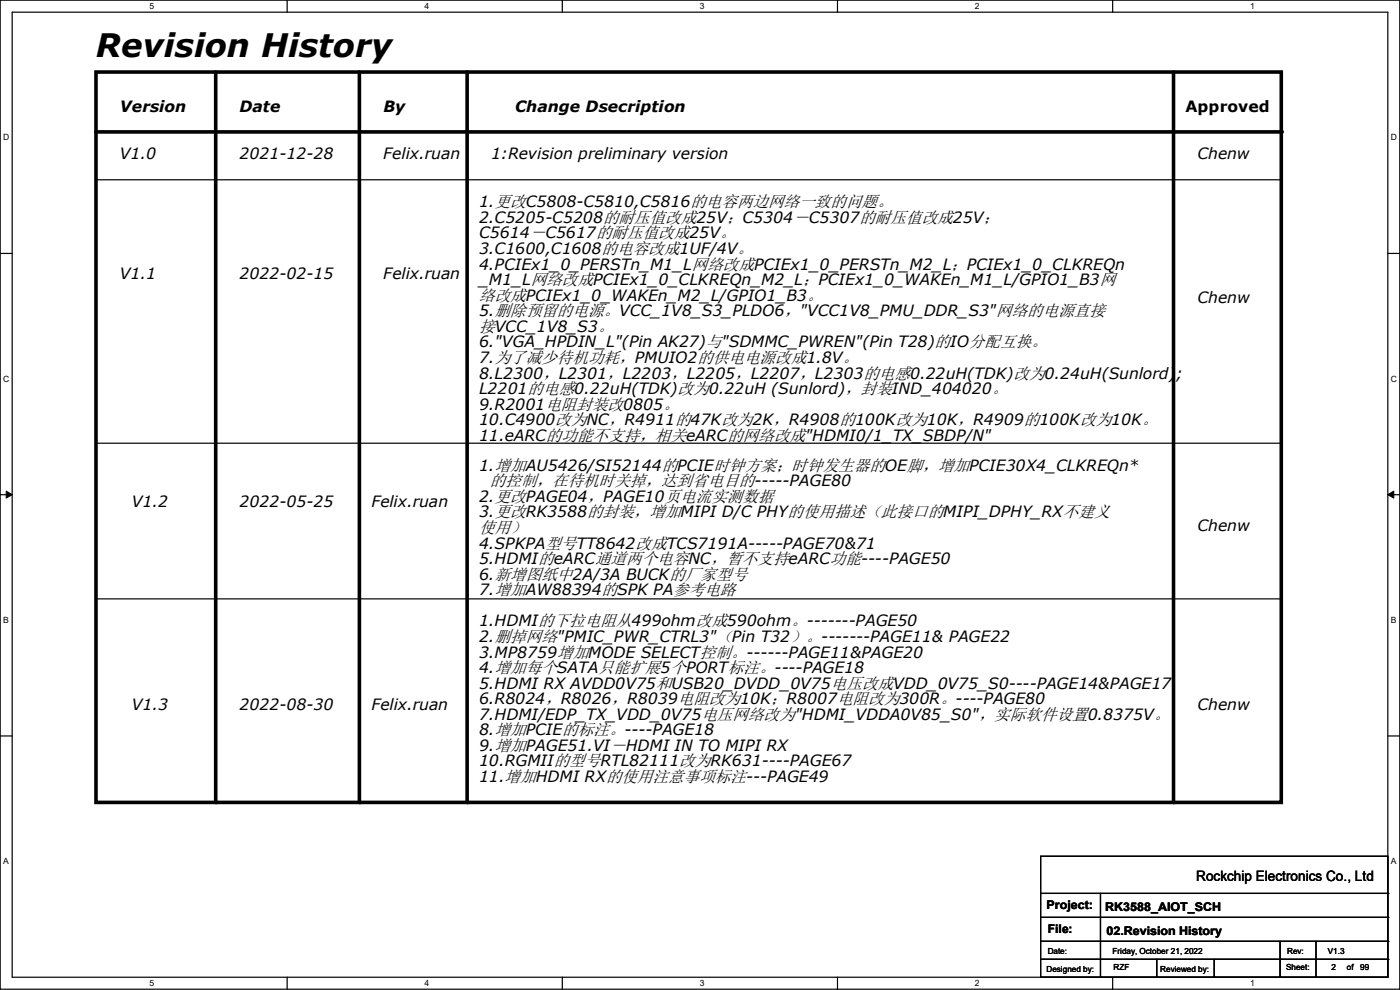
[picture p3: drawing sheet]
<svg xmlns="http://www.w3.org/2000/svg" width="297mm" height="210mm" viewBox="0 0 297 210" stroke-linecap="round" stroke-linejoin="round" font-family="sans-serif">
<defs><g id="words">
<text font-size="6.9" x="20.4" y="12">Revision History</text>
<g font-size="3.5">
<text x="101.6" y="63.8">络改成PCIEx1_0_WAKEn_M2_L/GPIO1_B3。</text>
<text x="101.6" y="70.4">接VCC_1V8_S3。</text>
<text x="103.9" y="103.2">的控制，在待机时关掉，达到省电目的-----PAGE80</text>
<text x="101.6" y="113.1">使用）</text>
</g>
<g font-size="3.3">
<text x="25.4" y="23.7">Version</text>
<text x="50.8" y="23.7">Date</text>
<text x="81.3" y="23.7">By</text>
<text x="109.3" y="23.7">Change Dsecription</text>
<text x="251.5" y="23.7">Approved</text>
<text x="25.4" y="33.8">V1.0</text>
<text x="50.8" y="33.8">2021-12-28</text>
<text x="81.3" y="33.8">Felix.ruan</text>
<text x="104.2" y="33.8">1:Revision preliminary version</text>
<text x="254" y="33.8">Chenw</text>
<text x="101.6" y="44">1.更改C5808-C5810,C5816的电容两边网络一致的问题。</text>
<text x="101.6" y="47.3">2.C5205-C5208的耐压值改成25V；C5304－C5307的耐压值改成25V；</text>
<text x="101.6" y="50.6">C5614－C5617的耐压值改成25V。</text>
<text x="101.6" y="53.9">3.C1600,C1608的电容改成1UF/4V。</text>
<text x="25.4" y="59.2">V1.1</text>
<text x="50.8" y="59.2">2022-02-15</text>
<text x="81.3" y="59.2">Felix.ruan</text>
<text x="101.6" y="57.2">4.PCIEx1_0_PERSTn_M1_L网络改成PCIEx1_0_PERSTn_M2_L；PCIEx1_0_CLKREQn</text>
<text x="101.6" y="60.5">_M1_L网络改成PCIEx1_0_CLKREQn_M2_L；PCIEx1_0_WAKEn_M1_L/GPIO1_B3网</text>
<text x="254" y="64.3">Chenw</text>
<text x="101.6" y="67.1">5.删除预留的电源。VCC_1V8_S3_PLDO6，&quot;VCC1V8_PMU_DDR_S3&quot;网络的电源直接</text>
<text x="101.6" y="73.7">6.&quot;VGA_HPDIN_L&quot;(Pin AK27)与&quot;SDMMC_PWREN&quot;(Pin T28)的IO分配互换。</text>
<text x="101.6" y="77">7.为了减少待机功耗，PMUIO2的供电电源改成1.8V。</text>
<text x="101.6" y="80.3">8.L2300，L2301，L2203，L2205，L2207，L2303的电感0.22uH(TDK)改为0.24uH(Sunlord);</text>
<text x="101.6" y="83.6">L2201的电感0.22uH(TDK)改为0.22uH (Sunlord)，封装IND_404020。</text>
<text x="101.6" y="86.9">9.R2001电阻封装改0805。</text>
<text x="101.6" y="90.2">10.C4900改为NC，R4911的47K改为2K，R4908的100K改为10K，R4909的100K改为10K。</text>
<text x="101.6" y="93.5">11.eARC的功能不支持，相关eARC的网络改成&quot;HDMI0/1_TX_SBDP/N&quot;</text>
<text x="101.6" y="99.9">1.增加AU5426/SI52144的PCIE时钟方案；时钟发生器的OE脚，增加PCIE30X4_CLKREQn*</text>
<text x="28" y="107.5">V1.2</text>
<text x="50.8" y="107.5">2022-05-25</text>
<text x="78.8" y="107.5">Felix.ruan</text>
<text x="101.6" y="106.5">2.更改PAGE04，PAGE10页电流实测数据</text>
<text x="101.6" y="109.8">3.更改RK3588的封装，增加MIPI D/C PHY的使用描述（此接口的MIPI_DPHY_RX不建义</text>
<text x="254" y="112.6">Chenw</text>
<text x="101.6" y="116.4">4.SPKPA型号TT8642改成TCS7191A-----PAGE70&amp;71</text>
<text x="101.6" y="119.7">5.HDMI的eARC通道两个电容NC，暂不支持eARC功能----PAGE50</text>
<text x="101.6" y="123">6.新增图纸中2A/3A BUCK的厂家型号</text>
<text x="101.6" y="126.3">7.增加AW88394的SPK PA参考电路</text>
<text x="101.6" y="132.9">1.HDMI的下拉电阻从499ohm改成590ohm。-------PAGE50</text>
<text x="101.6" y="136.2">2.删掉网络&quot;PMIC_PWR_CTRL3&quot;（Pin T32）。-------PAGE11&amp; PAGE22</text>
<text x="101.6" y="139.5">3.MP8759增加MODE SELECT控制。------PAGE11&amp;PAGE20</text>
<text x="101.6" y="142.8">4.增加每个SATA只能扩展5个PORT标注。----PAGE18</text>
<text x="101.6" y="146.1">5.HDMI RX AVDD0V75和USB20_DVDD_0V75电压改成VDD_0V75_S0----PAGE14&amp;PAGE17</text>
<text x="101.6" y="149.4">6.R8024，R8026，R8039电阻改为10K；R8007电阻改为300R。----PAGE80</text>
<text x="28" y="150.7">V1.3</text>
<text x="50.8" y="150.7">2022-08-30</text>
<text x="78.8" y="150.7">Felix.ruan</text>
<text x="101.6" y="152.7">7.HDMI/EDP_TX_VDD_0V75电压网络改为&quot;HDMI_VDDA0V85_S0&quot;，实际软件设置0.8375V。</text>
<text x="101.6" y="156">8.增加PCIE的标注。----PAGE18</text>
<text x="254" y="150.7">Chenw</text>
<text x="101.6" y="159.3">9.增加PAGE51.VI－HDMI IN TO MIPI RX</text>
<text x="101.6" y="162.6">10.RGMII的型号RTL82111改为RK631----PAGE67</text>
<text x="101.6" y="165.9">11.增加HDMI RX的使用注意事项标注---PAGE49</text>
</g>
<text font-size="3" x="253.8" y="186.9">Rockchip Electronics Co., Ltd</text>
<g font-size="2.5">
<text x="222" y="192.9">Project:</text>
<text x="222.3" y="198">File:</text>
<text x="234.5" y="193.2">RK3588_AIOT_SCH</text>
<text x="234.7" y="198.2">02.Revision History</text>
</g>
<g font-size="1.8">
<text x="31.7" y="1.9">5</text>
<text x="90.1" y="1.9">4</text>
<text x="148.5" y="1.9">3</text>
<text x="206.8" y="1.9">2</text>
<text x="265.2" y="1.9">1</text>
<text x=".7" y="29.8">D</text>
<text x="295.1" y="29.8">D</text>
<text x=".7" y="80.9">C</text>
<text x="295.1" y="80.9">C</text>
<text x=".7" y="132.1">B</text>
<text x="295.1" y="132.1">B</text>
<text x=".7" y="183.3">A</text>
<text x="295.1" y="183.3">A</text>
<text x="222.3" y="202.3">Date:</text>
<text x="236" y="202.3">Friday, October 21, 2022</text>
<text x="273.1" y="202.3">Rev:</text>
<text x="281.7" y="202.3">V1.3</text>
<text x="31.7" y="209.2">5</text>
<text x="90.1" y="209.2">4</text>
<text x="148.5" y="209.2">3</text>
<text x="206.8" y="209.2">2</text>
<text x="222" y="206.1">Designed by:</text>
<text x="236.3" y="205.9">RZF</text>
<text x="246.2" y="206.1">Reviewed by:</text>
<text x="265.2" y="209.2">1</text>
<text x="272.8" y="205.9">Sheet:</text>
<text x="282.5" y="205.9">2</text>
<text x="285.7" y="205.9">of</text>
<text x="288.6" y="205.9">99</text>
</g>
</g></defs>
<path d="M0 0h297v209.8h-297zM2.6 2.6h291.8v204.7h-291.8z" fill="none" stroke="#000" stroke-width=".25"/>
<g fill="#fff">
<path d="M31.7 .3h1v2h-1z"/>
<path d="M31.7 207.6h1v1.9h-1z"/>
</g>
<path d="M60.9 0v2.6M60.9 207.3v2.5" fill="none" stroke="#000" stroke-width=".25"/>
<g fill="#fff">
<path d="M90.1 .3h1v2h-1z"/>
<path d="M90.1 207.6h1v1.9h-1z"/>
</g>
<path d="M119.3 0v2.6M119.3 207.3v2.5" fill="none" stroke="#000" stroke-width=".25"/>
<g fill="#fff">
<path d="M148.5 .3h.9v2h-.9z"/>
<path d="M148.5 207.6h.9v1.9h-.9z"/>
</g>
<path d="M177.7 0v2.6M177.7 207.3v2.5" fill="none" stroke="#000" stroke-width=".25"/>
<g fill="#fff">
<path d="M206.8 .3h1v2h-1z"/>
<path d="M206.8 207.6h1v1.9h-1z"/>
</g>
<path d="M236.1 0v2.6M236.1 207.3v2.5" fill="none" stroke="#000" stroke-width=".25"/>
<g fill="#fff">
<path d="M265.2 .3h1v2h-1z"/>
<path d="M265.2 207.6h1v1.9h-1z"/>
<path d="M.7 28.2h1.2v1.9h-1.2z"/>
<path d="M295.1 28.2h1.2v1.9h-1.2z"/>
<path d="M.7 79.3h1.2v2h-1.2z"/>
<path d="M295.1 79.3h1.2v2h-1.2z"/>
</g>
<path d="M0 53.8h2.6M294.4 53.8h2.6" fill="none" stroke="#000" stroke-width=".25"/>
<g fill="#fff">
<path d="M.7 130.5h1.2v2h-1.2z"/>
<path d="M295.1 130.5h1.1v2h-1.1z"/>
</g>
<path d="M0 104.9h2.6M294.4 104.9h2.6" fill="none" stroke="#000" stroke-width=".25"/>
<path d="M1.3 104.2l1.3 .7-1.3 .8zM294.4 104.9l1.3-.7v1.5z" fill="#000" stroke="#000" stroke-width=".21"/>
<g fill="#fff">
<path d="M.7 181.7h1.2v2h-1.2z"/>
<path d="M295.1 181.7h1.1v2h-1.1z"/>
</g>
<g fill="none" stroke="#000" stroke-width=".25">
<path d="M20.4 38.1h251.4M271.8 38.1h.1M20.4 94h251.4M271.8 94h.1M20.4 127h251.4M271.8 127h.1M0 156.1h2.6M294.4 156.1h2.6M220.8 181.7h73.6v25.6h-73.6zM220.8 189.5h73.6M220.8 194.6h73.6M220.8 199.7h73.6"/>
<path d="M233.5 189.5v17.8M271.6 199.7v7.6M279.2 199.7v7.6M294.4 189.5h.1M294.4 194.6h.1M294.4 199.7h.1M220.8 203.5h73.6M233.5 207.3h.1M245.4 207.3h.1M245.4 203.5v3.8M257.6 207.3h.1M257.6 203.5v3.8"/>
<path d="M271.6 207.3h.1M279.2 207.3h.1M294.4 203.5h.1"/>
</g>
<path d="M20.4 15.3h251.4v154.9h-251.4zM45.8 15.3v154.9M76.2 15.3v154.9M99.1 15.3v154.9M249 15.3v154.9M20.4 28h251.4" fill="none" stroke="#000" stroke-width=".76"/>
<g fill="#000">
<circle cx="271.8" cy="28" r=".38"/>
<circle cx="45.8" cy="170.2" r=".38"/>
<circle cx="76.2" cy="170.2" r=".38"/>
<circle cx="99.1" cy="170.2" r=".38"/>
<circle cx="249" cy="170.2" r=".38"/>
</g>
<use href="#words"/>
</svg>
